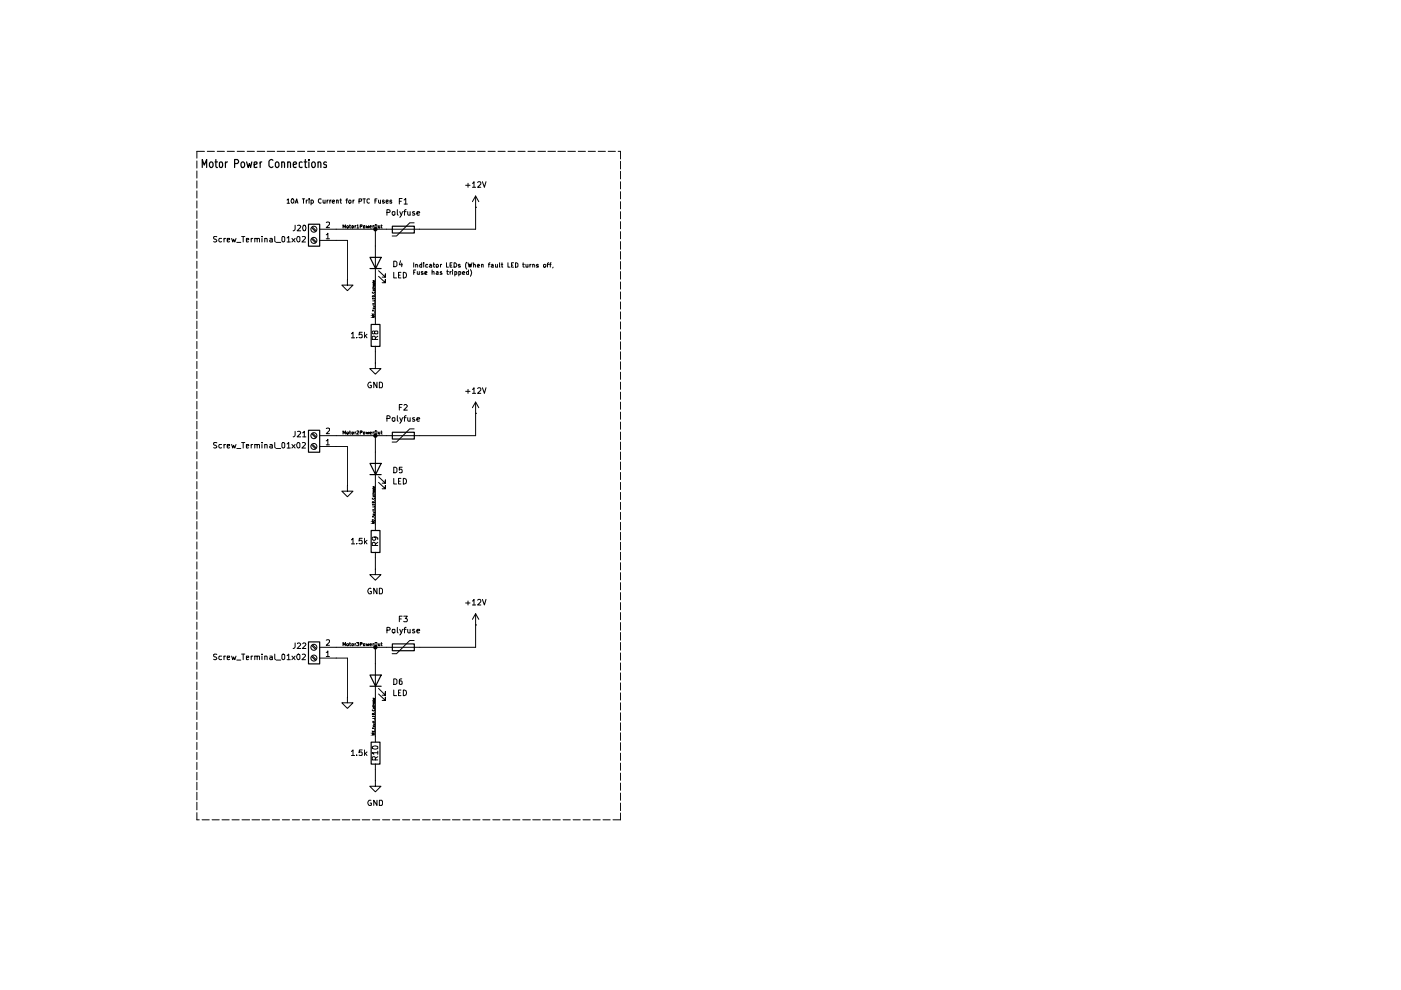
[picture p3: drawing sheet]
<svg xmlns="http://www.w3.org/2000/svg" width="297mm" height="210mm" viewBox="0 0 297 210" stroke-linecap="round" stroke-linejoin="round" font-family="sans-serif">
<g fill="none" stroke="#000" stroke-width=".21">
<path d="M41.7 34.1v1.5M41.7 36.2v1.6M41.7 38.4v1.5M43.3 32.1h-1.6v1.4M43.9 32.1h1.6M46.1 32.1h1.5M48.2 32.1h1.5M50.3 32.1h1.5M52.4 32.1h1.5M54.5 32.1h1.6M56.6 32.1h1.7M58.8 32.1h1.6"/>
<path d="M60.9 32.1h1.6M63.1 32.1h1.5M65.2 32.1h1.5M67.3 32.1h1.5M69.4 32.1h1.6M71.5 32.1h1.6M73.7 32.1h1.6M75.8 32.1h1.6M77.9 32.1h1.6M80 32.1h1.6M82.2 32.1h1.5M84.3 32.1h1.6"/>
<path d="M86.4 32.1h1.6M88.6 32.1h1.5M90.7 32.1h1.5M92.8 32.1h1.5M94.9 32.1h1.6M97 32.1h1.6M98.7 39.3h1M99.1 32.1h1.7M99.2 38.9v.8M100.2 38.9l.3-.4v1.2M100.2 39.7h.6M101.3 38.7l.1-.2h.4l.1 .2v.3l-.6 .7h.6"/>
<path d="M101.3 32.1h1.6M102.3 38.5l.4 1.2 .3-1.2M103.5 32.1h1.5M105.6 32.1h1.5M107.7 32.1h1.5M109.8 32.1h1.5M111.9 32.1h1.6M114 32.1h1.7M116.2 32.1h1.6M118.3 32.1h1.6M120.4 32.1h1.6M122.6 32.1h1.5"/>
<path d="M124.7 32.1h1.5M126.8 32.1h1.6M128.9 32.1h1.6M131.1 32.1h.5v1.6M131.6 34.2v1.6M131.6 36.3v1.6M131.6 38.5v1.5M41.7 40.5v1.5M41.7 42.6v1.5M41.7 44.7v1.6M41.7 46.8v1.6M41.7 48.9v1.6"/>
<path d="M41.7 51.1v1.6M41.7 53.3v1.5M41.7 55.4v1.5M41.7 57.5v1.5M41.7 59.6v1.5M46 50.2h-.7v.3l.7 .5-.3 .3-.4-.1M47 50.5h-.5l-.1 .6a.36 .36 0 0 0 .6 .1M47.5 50.5v.8M47.8 50.5h-.2l-.1 .2M48.2 50.9l.5-.1v-.3h-.5v.7h.5M49.1 50.5l.3 .8 .1-.6 .3 .6 .2-.8M50.2 51.4h.9"/>
<path d="M51.2 50.1h.7M51.6 50.1v1.2M52.2 50.9l.5-.1v-.3h-.5v.7h.5M53.3 50.5v.8M53.6 50.5h-.3v.2M54 50.6l.4-.1 .1 .8M54 50.5v.8M54.5 50.7v-.2h.4l.1 .8M55.5 50.1v.1M55.5 50.5v.8M56.1 50.6l.5-.1v.8M56.1 50.5v.8"/>
<path d="M57.2 50.5h.5v.8M57.7 50.8l-.5 .1-.1 .2 .2 .2 .4-.1M58.3 50.1v1l.1 .2M58.6 51.4h.9M59.9 50.2l.2-.1 .3 .3v.7l-.3 .2-.3-.2zM60.9 42.4l.2-.2v.9M60.9 50.5l.3-.4v1.2M60.9 43.1h.5M60.9 51.3h.7M61.8 42.2h.1a.47 .47 0 0 1 .4 .4 .47 .47 0 0 1-.3 .5l-.3-.3zM61.9 50.5l.7 .8M62.6 43.1l.3-.9 .3 .9"/>
<path d="M62.6 47.8v.8l-.5 .3M62.6 50.5l-.7 .8M62.7 42.8h.4M63.1 50.2l.2-.1 .3 .3v.7l-.4 .2a.7 .7 0 0 1-.1-1.1zM63.1 47.8h.4l.3 .3-.8 .8h.8M64.1 50.2l.4-.1 .3 .4-.8 .8h.8M64.1 42.2h.5M64.3 47.8h.3a.78 .78 0 0 1 0 1.1h-.3zM64.3 42.2v.9M64.9 42.4v.7M65.2 42.4l-.3 .3M65.5 42.2h.1"/>
<path d="M65.5 42.4v.7M66 42.5l.3-.1 .2 .3-.2 .4-.3-.1M66 42.4v1M66.1 48.3l.8 .8M66.1 50.7l.8 .8M66.3 48.2l.8 .7M66.3 50.5l.8 .8M67.7 51h6v8.3M68.1 42.2h-.4a.5 .5 0 0 0-.2 .5 .5 .5 0 0 0 .4 .4l.2-.1M68.5 42.4v.5l.2 .2 .2-.1M68.9 42.4v.7M69.2 49.8l.3-.4v1.2"/>
<path d="M69.2 47.2h.6v.4l-.6 .7h.6M69.2 50.6h.6M69.3 42.4v.7M69.6 42.4l-.3 .3M69.9 42.4v.7M70.2 42.4l-.3 .3M70.4 42.8l.6-.1-.2-.3-.4 .2v.3l.2 .2 .3-.1M71.4 42.6l.1-.2 .2 .1v.6M71.4 42.4v.7M72.1 42.4h.3M72.2 42.2v.8l.2 .1M72.7 48.3v-.6l.3 .5 .2-.5v.6"/>
<path d="M73.3 42.4h.4M73.5 48l.2-.2 .2 .2-.1 .3h-.2zM73.7 59.3v1.2h1.1l-1.1 1.1-1.2-1.1h1.2M73.7 59.3h.1M73.7 42.2h-.2v.9M74 42.5l.3-.1 .1 .2v.4l-.3 .1-.2-.2zM74.1 47.8h.2M74.2 47.7v.6h.1M74.6 47.9h.3l-.1 .4h-.2zM74.8 42.4v.7M75.1 42.4l-.3 .3M75.3 47.8v.5"/>
<path d="M75.4 47.8l-.1 .2M75.7 47.8l.2-.1v.6M75.7 48.3h.3M76.1 42.7l.5-.1v-.4h-.5v.9M76.4 48h.3l.1-.2-.4-.1v.6M77 42.2h.5M77 47.9h.4l-.1 .4h-.3zM77.2 42.2v.9M77.6 47.8l.2 .5 .1-.3 .2 .3v-.5M78.3 42.2h-.3l-.2 .1v.5l.3 .3 .2-.1M78.4 48.1l.3-.1v-.2h-.2l-.1 .5h.3M79 59.9h.5"/>
<path d="M79.1 47.8v.5M79.1 59.9l.1 .3 .3-.1-.1-.2M79.2 47.8l-.1 .2M79.4 59.5v.2l-.3-.1v-.1l.2 .2M79.5 47.8h.4l-.1 .5h-.3zM79.5 42.6h.3M79.6 48.6v20.1M79.9 42.2h-.4v.9M80.3 47.8v.5h.2M80.3 58.6l1.4 1.3v-.6v.6h-.7M80.3 57.4l1.4 1.4v-.7v.7h-.7M80.3 42.4v.5l.1 .2 .3-.1"/>
<path d="M80.5 47.8v.5M80.7 42.4v.7M80.8 47.8h.2M80.9 47.7v.6h.1M81.4 42.5l-.2-.1-.1 .4 .4 .1-.1 .2-.3-.1M81.9 42.8l.4-.1-.1-.3-.3 .1v.5h.4M82 45h.5l.2-.1-.1-.4-.6-.1v1.2M83.1 42.5l-.3-.1-.2 .2 .5 .2v.2h-.5M83.2 44.9l.5 .1v.6h-.5zM83.5 57.7v1.2h.6M83.5 55.4h.3l.4 .2v.7l-.4 .3h-.3zM84.2 44.4v1.1l.2 .1"/>
<path d="M84.5 58.3h.3M84.7 42.7h.4M84.8 44.9l.3 .7M84.9 55.3l-.2 .8h.6M85 57.7h-.5v1.2h.5M85.2 55.8v.8M85.3 42.1h-.6v1.2M85.3 44.9l-.4 1.1-.1 .1M85.5 57.7l.6 .2 .1 .4-.1 .5-.3 .1h-.3zM85.6 44.9h.5M85.7 42.4l.3-.3v1.2M85.7 43.3h.7"/>
<path d="M86.1 44.4l-.3 .2v1M86.4 44.9v.6l.2 .1h.4M87 44.9v.7M87.7 55.7v.9M87.7 57.7h.3M87.8 47.2h-.9l-2.8 2.8h-1M87.9 44.9h-.4v.1l.5 .5-.2 .1h-.3M88.1 56.1l.3-.1 .2 .2v.4M88.1 57.2h-.4v1M88.1 56v.6M88.4 45.2l.6-.1-.1-.2h-.4l-.1 .1v.5l.2 .1h.3M88.5 57.6v.5h.4"/>
<path d="M88.9 57.6v.6M89.4 55.7v.9h-.3l-.1-.5h.4M89.7 57.7l-.3-.1-.1 .2 .4 .3-.4 .1M89.8 55.7v.1M89.8 56v.6M90.1 57.9l.4-.1-.1-.2-.3 .1v.5h.4M90.7 56.1h-.4v.5h.4M91.1 56.1l.3-.1 .1 .2v.4h-.4l-.1-.1 .2-.2h.3M91.6 57.7h.4v.5M91.6 57.2v1M91.9 56h.3M91.9 55.7v.9h.3"/>
<path d="M92.5 56.2l.1-.2 .4 .2-.1 .4h-.4zM92.5 57.7h.4v.5h-.4v-.2l.4-.2M93.4 56v.6M93.6 56l-.2 .2M93.6 57.7l-.1-.1-.2 .1 .4 .4-.4 .1M94.7 55.7v.9h.4M94.7 57.6h.4M94.8 57.2v.9l.3 .1M95.4 56.2h.4M95.4 57.6v.6M95.7 57.6l-.3 .1M95.8 55.7h-.4v.9h.4"/>
<path d="M95.9 57.2v.1M95.9 57.6v.6M96.3 55.7h.2l.3 .3a.45 .45 0 0 1-.2 .6h-.3zM96.4 57.7h.5v.4l-.5 .1M96.4 57.6v.9M97.3 57.7h.4v.4l-.4 .1M97.3 57.6v.9M97.5 56.1l-.2-.1-.1 .3 .4 .3h-.4M98 57.9l.6-.1-.2-.2-.4 .1v.4l.5 .1M99 55.6l-.3 .4v.6l.3 .5M99.2 55.7l.3 .9 .2-.6 .1 .6 .3-.9M99.3 57.2v1h-.3l-.1-.5h.4"/>
<path d="M99.7 57.1a1.14 1.14 0 0 1 0 1.5M100.4 56.1l.3-.1 .1 .2v.4M100.4 55.7v.9M100.8 43.9h.1M100.8 41.6v7h-33.1M100.8 41.6l-.6 1.2M100.8 41.6l.7 1.2M101.3 56.4l.4-.1-.2-.3-.2 .1v.5h.3M102.1 56.1h.3v.5M102.1 56v.6M103.5 56h.4M103.9 55.7l-.3 .2v.7"/>
<path d="M104.2 56.1h.4v.5h-.4l-.1-.1 .2-.2h.3M105.1 56v.6h.4M105.5 56v.6M105.9 55.7l.1 .9M106.3 56h.3M106.4 55.7v.9h.2M107.7 55.7v.9h.4M108.5 56.2h.2M108.9 55.7h-.4v.9h.4M109.3 55.7l.5 .3v.5l-.2 .1h-.3zM110.8 56h.4M110.9 55.7v.9h.3"/>
<path d="M111.5 56v.6h.4M111.9 56v.6M112.4 56v.6M112.6 56l-.2 .2M112.9 56.1l.3-.1 .2 .2v.4M112.9 56v.6M114.1 56.1l-.2-.1-.2 .2 .4 .2v.2h-.4M115.2 56.1l.4-.1 .1 .2v.4h-.5zM116 56h.3M116.3 55.7l-.2 .2v.7M116.5 56h.3M116.8 55.7l-.1 .1v.8"/>
<path d="M117.3 56.6l-.1 .2M131.6 40.6v1.6M131.6 42.8v1.5M131.6 44.9v1.5M131.6 47v1.5M131.6 49.1v1.5M131.6 51.2v1.6M131.6 53.3v1.6M131.6 55.5v1.6M131.6 57.6v1.6M131.6 59.8v1.5M41.7 61.7v1.5"/>
<path d="M41.7 63.8v1.6M41.7 66v1.6M41.7 68.1v1.6M41.7 70.2v1.6M41.7 72.4v1.5M41.7 74.5v1.5M41.7 76.6v1.5M41.7 78.7v1.6M74.5 70.8l.3-.4v1.2M74.5 71.6h.7M75.6 71.5v.1M76.8 70.4h-.6l-.1 .6 .2-.1h.3l.2 .1v.5h-.7"/>
<path d="M77.3 70.4v1.2M77.5 71.2l.3 .4M77.8 70.9l-.5 .4M79 65.7v.2h.5M79 63.2v.2h.5v-.2M79 62.8l.4-.1 .1 .2h-.5zM79 61.8v.3a.26 .26 0 0 0 .3 0 .26 .26 0 0 0 .1-.3M79 61h.5M79.1 60.3h.3l.1 .2-.3 .1zM79.1 61.1v.2M79.1 64.3v.2M79.1 64.9h.4"/>
<path d="M79.2 65.3v.2h.3l-.1-.2M79.2 61.4l.1 .3 .2-.1-.1-.2M79.2 63.2v.2M79.2 65.7v.2M79.4 64.9v.2h-.3M79.4 70.4l.2-.2 .5 .1-.1 .5h-.4l-.3-.6-.4 .2 .2 .4h.2l.1-.2M79.5 66.9h-.5l.3 .2-.3 .2h.5M79.5 66.6h-.5l.1 .2M79.5 65.3h-.4v.2M79.5 64.6h-.5M79.5 64.3l-.5 .1M79.5 63.5v.3h-.5"/>
<path d="M79.5 61.4h-.3l-.1 .3M79.5 61.1l-.1 .2h-.4M79.5 60.7h-.4v.3M79.5 62.3v.3M79.5 63.9v.3M79.5 66v.4M79.5 66.5v.3M79.6 77v1.1h1.2l-1.2 1.2-1.2-1.2h1.2M79.6 77h.1M79.6 72v-.5l-.2-.2h-.3l-.2 .2v.5h1.2M79.6 73.4v3.6M80.1 71.3l-.5 .3"/>
<path d="M131.6 61.9v1.5M131.6 64v1.5M131.6 66.1v1.5M131.6 68.2v1.6M131.6 70.4v1.6M131.6 72.5v1.6M131.6 74.6v1.6M131.6 76.7v1.6M131.6 78.9v1.5M41.7 80.9v1.5M41.7 83v1.5M41.7 85.1v1.6"/>
<path d="M41.7 87.2v1.6M41.7 89.3v1.6M41.7 91.4v1.6M41.7 93.6v1.6M41.7 95.8v1.5M41.7 97.9v1.5M41.7 100v1.5M46 93.9h-.7v.3l.7 .5-.3 .3-.4-.1M47 94.2h-.5l-.1 .5a.36 .36 0 0 0 .6 .2M47.5 94.2v.8M47.8 94.2h-.2l-.1 .2M48.2 94.6l.5-.1v-.3h-.5v.7h.5"/>
<path d="M49.1 94.2l.3 .8 .1-.6 .3 .6 .2-.8M50.2 95.1h.9M51.2 93.8h.7M51.6 93.8v1.2M52.2 94.6l.5-.1v-.3h-.5v.7h.5M53.3 94.2v.8M53.6 94.2h-.3v.2M54 94.3l.4-.1 .1 .8M54 94.2v.8M54.5 94.4v-.2h.4l.1 .8M55.5 93.8v.1M55.5 94.2v.8"/>
<path d="M56.1 94.3l.5-.1v.8M56.1 94.2v.8M57.2 94.2h.5v.8M57.7 94.5l-.5 .1-.1 .1 .2 .3 .4-.1M58.3 93.8v1l.1 .2M58.6 95.1h.9M59.9 93.9l.2-.1 .3 .3v.6l-.3 .3-.3-.3zM60.9 94.1l.3-.3v1.2M60.9 95h.7M61.9 94.2l.7 .8M62.6 91.4v.9l-.5 .3M62.6 94.2l-.7 .8"/>
<path d="M63.1 93.9l.2-.1 .3 .3v.6l-.4 .3a.7 .7 0 0 1-.1-1.1zM63.1 91.5l.4-.1 .3 .4-.8 .8h.8M64.1 93.9l.4-.1 .3 .3-.8 .9h.8M64.2 91.8l.3-.4v1.2M64.2 92.6h.7M66.1 92l.8 .8M66.1 94.4l.8 .8M66.3 91.9l.8 .7M66.3 94.2l.8 .8M67.7 94.7h6v8.3M69.2 93.5l.3-.4v1.2M69.2 90.8h.6v.5l-.6 .6h.6"/>
<path d="M69.2 94.3h.6M72.7 92v-.6l.3 .5 .2-.5v.6M73.5 91.7l.3-.1 .1 .3-.3 .1zM74.1 91.6h.2M74.2 91.4v.5l.1 .1M74.6 91.6h.3l-.1 .4-.2-.1zM75.3 91.6v.4M75.4 91.6l-.1 .1M75.7 91.4h.2l.1 .2-.4 .4h.4M76.4 91.7h.3l.1-.3h-.4v.6M77 91.6h.4l-.1 .4-.3-.1zM77.6 91.6l.2 .4 .1-.3 .2 .3v-.4"/>
<path d="M78.4 91.8h.3v-.2l-.3 .1v.2l.3 .1M78.7 81.1l-.1-.1a.66 .66 0 0 0-.6 .5 .66 .66 0 0 0 .2 .7l.5-.1v-.4h-.2M79.1 91.6v.4M79.2 91.6l-.1 .1M79.5 91.4h.4l-.1 .6-.3-.1zM79.6 92.4v20M79.9 81v1.2l-.7-1.2v1.2M80.3 91.6v.4l.2-.1M80.4 81l.5 .1 .2 .3v.6l-.2 .2h-.5zM80.5 91.6v.4M80.8 91.6h.2M80.9 91.4v.5l.1 .1"/>
<path d="M82 88.7h.5l.2-.1-.1-.4-.6-.1v1.2M83.2 88.6h.5v.6h-.5zM83.5 99.1h.3l.4 .2v.7l-.4 .2h-.3zM84.2 88.1v1.1l.2 .1M84.7 86.4h.4M84.8 88.6l.3 .7M85.3 99.1h-.6v.6l.1-.2h.3l.2 .2v.5h-.6M85.3 85.8h-.6v1.2M85.3 88.6l-.4 1.1h-.1M85.6 88.6h.5M85.7 85.9l.4-.1 .3 .3-.8 .9h.8M86.1 88.1l-.3 .2v1"/>
<path d="M86.4 88.6v.6l.2 .1 .4-.1M87 88.6v.7M87.8 90.9h-.9l-2.8 2.8h-1M87.9 88.6h-.4v.1l.5 .5-.2 .1-.3-.1M88.4 88.9l.6-.1-.1-.2h-.4l-.1 .1v.5l.2 .1 .3-.1M98.7 83h1M99.2 82.5v.9M100.2 82.5l.3-.3v1.2M100.2 83.4h.6M100.8 87.6h.1M100.8 85.3v7.1h-33.1M100.8 85.3l-.6 1.1"/>
<path d="M100.8 85.3l.7 1.1M101.3 82.4l.1-.2h.4l.1 .2v.3l-.6 .7h.6M102.3 82.2l.4 1.2 .3-1.2M131.6 81v1.5M131.6 83.1v1.6M131.6 85.3v1.5M131.6 87.4v1.5M131.6 89.5v1.5M131.6 91.6v1.6M131.6 93.7v1.6M131.6 95.8v1.7M131.6 98v1.6"/>
<path d="M41.7 102.1v1.5M41.7 104.2v1.6M41.7 106.3v1.6M41.7 108.5v1.6M41.7 110.6v1.6M41.7 112.8v1.5M41.7 114.9v1.5M41.7 117v1.5M41.7 119.1v1.5M73.7 103v1.1h1.1l-1.1 1.2-1.2-1.2h1.2M73.7 103h.1M74.5 114.5l.3-.4v1.2"/>
<path d="M74.5 115.3h.7M75.6 115.2v.1M76.8 114.1h-.6l-.1 .6 .2-.1h.3l.2 .1v.5h-.7M77.3 114.1v1.2M77.5 114.9l.3 .4M77.8 114.6l-.5 .4M79 109.3v.3h.5M79 106.9v.2h.5v-.2M79 106.5l.3-.1 .2 .2h-.5zM79 105.5v.3a.26 .26 0 0 0 .3 0 .26 .26 0 0 0 .1-.3M79 104.7h.5M79 103.6h.5"/>
<path d="M79.1 104h.3l.1 .2-.4 .1zM79.1 103.6l.1 .2h.3l-.1-.2M79.1 108.6h.4M79.1 104.8v.2M79.1 108v.2M79.2 109l.1 .3 .2-.1-.1-.2M79.2 105.1l.1 .3 .2-.1-.1-.2M79.2 106.9v.2M79.2 109.4v.2M79.4 108.6v.2h-.3M79.4 103.2v.2l-.3-.1v-.1l.2 .2M79.4 113.9h.2l.1 .4-.3 .3h-.2l-.3-.3 .2-.4h.7l.3 .1v.4"/>
<path d="M79.5 110.6h-.5l.3 .2-.3 .2h.5M79.5 110.2v.2l-.4-.2h-.1v.2M79.5 109h-.4v.2M79.5 108.2l-.5 .1M79.5 108l-.5 .1M79.5 107.2v.3h-.5M79.5 105.1h-.3l-.1 .3M79.5 104.8l-.1 .1h-.4M79.5 104.4h-.4v.3M79.5 106v.3M79.5 107.6v.3M79.5 109.7v.4"/>
<path d="M79.6 115.7l-.1-.6h-.5l-.1 .6h1.2M79.6 117.1v3.5M80.1 115l-.5 .4M80.3 102.3l1.4 1.3v-.6v.6h-.7M80.3 101.1l1.4 1.3v-.6v.6h-.7M83.5 101.4v1.2h.6M84.5 102h.3M85 101.4h-.5v1.2h.5M85.5 101.4l.6 .2 .1 .3-.1 .5-.3 .2h-.3zM131.6 100.2v1.5M131.6 102.3v1.5M131.6 104.4v1.5"/>
<path d="M131.6 106.5v1.5M131.6 108.6v1.6M131.6 110.7v1.7M131.6 112.9v1.6M131.6 115v1.6M131.6 117.1v1.6M131.6 119.3v1.5M41.7 121.2v1.6M41.7 123.4v1.6M41.7 125.5v1.6M41.7 127.6v1.6M41.7 129.7v1.6"/>
<path d="M41.7 131.9v1.5M41.7 134v1.6M41.7 136.1v1.6M41.7 138.3v1.5M46 138.8h-.7v.3l.7 .4-.3 .4-.4-.1M47 139.1h-.5l-.1 .5a.36 .36 0 0 0 .6 .2M47.5 139.1v.8M47.8 139.1h-.2l-.1 .2M48.2 139.4h.5v-.3h-.5v.7h.5M49.1 139.1l.3 .8 .1-.6 .3 .6 .2-.8M50.2 140h.9M51.2 138.7h.7"/>
<path d="M51.6 138.7v1.2M52.2 139.4h.5v-.3h-.5v.7h.5M53.3 139.1v.8M53.6 139.1h-.3v.2M54 139.2l.4-.1 .1 .8M54 139.1v.8M54.5 139.3v-.2h.4l.1 .8M55.5 138.7v.1M55.5 139.1v.8M56.1 139.2l.5-.1v.8M56.1 139.1v.8M57.2 139.1h.5v.8"/>
<path d="M57.7 139.4h-.5l-.1 .2 .2 .3 .4-.1M58.3 138.7v1l.1 .2M58.6 140h.9M59.9 138.8l.2-.1 .3 .2v.7l-.3 .3-.3-.3zM60.9 139l.3-.3v1.2M60.9 139.9h.7M61.9 139.1l.7 .8M62.6 136.3v.9l-.5 .3M62.6 139.1l-.7 .8M63.1 138.8l.2-.1 .3 .2v.7l-.4 .3a.7 .7 0 0 1-.1-1.1zM63.1 136.5l.4-.2 .3 .4-.8 .8h.8M64.1 138.8l.4-.1 .3 .3-.8 .9h.8"/>
<path d="M64.2 136.5l.4-.2 .3 .4-.8 .8h.8M66.1 136.9l.8 .8M66.1 139.3l.8 .7M66.3 136.7l.8 .8M66.3 139.1l.8 .8M67.7 139.5h6v8.3M69.2 138.3l.3-.3v1.2M69.2 135.7h.6v.4l-.6 .7h.6M69.2 139.2h.6M72.7 136.9v-.7l.3 .5 .2-.5v.7M73.5 136.6l.3-.1 .1 .3-.3 .1zM74.1 136.5h.2"/>
<path d="M74.2 136.2v.6l.1 .1M74.6 136.5h.3l-.1 .4-.2-.1zM75.3 136.5v.4M75.4 136.5l-.1 .1M75.6 136.2h.4l-.1 .3 .1 .1v.2h-.4M76.4 136.6h.3l.1-.3-.4-.1v.7M77 136.5h.4l-.1 .4-.3-.1zM77.6 136.5l.2 .4 .1-.3 .2 .3v-.4M78.4 136.7h.3v-.2l-.3 .1v.2l.3 .1M78.7 124.8l-.1-.1a.66 .66 0 0 0-.6 .5 .66 .66 0 0 0 .2 .7l.5-.1v-.4h-.2M79.1 136.5v.4M79.2 136.5l-.1 .1"/>
<path d="M79.5 136.3h.4l-.1 .6-.3-.1zM79.6 120.6v1.2h1.2l-1.2 1.2-1.2-1.2h1.2M79.6 120.6h.1M79.6 137.2v20.1M79.9 124.7v1.2l-.7-1.2v1.2M80.3 136.5v.4l.2-.1M80.4 124.7l.5 .1 .2 .3v.5l-.2 .3h-.5zM80.5 136.5v.4M80.8 136.5h.2M80.9 136.2v.6l.1 .1M82 133.6h.5l.2-.2-.1-.3-.6-.1v1.2M83.2 133.4l.5 .1v.6h-.5z"/>
<path d="M84.2 133v1l.2 .2M84.7 131.2h.4M84.8 133.4l.3 .8M85.3 130.6h-.6v1.2M85.3 133.4l-.4 1.1-.1 .1M85.6 130.6h.8l-.5 .5 .5 .2v.4l-.2 .1-.6-.1M85.6 133.4h.5M86.1 133l-.3 .2v1M86.4 133.4v.6l.2 .2 .4-.1M87 133.4v.8M87.8 135.8h-.9l-2.8 2.8h-1M87.9 133.4h-.4v.2l.5 .4-.2 .2-.3-.1"/>
<path d="M88.4 133.8l.6-.1-.1-.3h-.4l-.1 .2v.4l.2 .2 .3-.1M98.7 127.8h1M99.2 127.4v.9M100.2 127.4l.3-.3v1.2M100.2 128.3h.6M100.8 132.5h.1M100.8 130.1v7.1h-33.1M100.8 130.1l-.6 1.2M100.8 130.1l.7 1.2M101.3 127.3l.1-.2h.4l.1 .2v.3l-.6 .7h.6M102.3 127.1l.4 1.2 .3-1.2M131.6 121.4v1.5"/>
<path d="M131.6 123.5v1.6M131.6 125.6v1.6M131.6 127.8v1.5M131.6 129.9v1.5M131.6 132v1.6M131.6 134.1v1.6M131.6 136.2v1.6M131.6 138.4v1.6M41.7 140.4v1.5M41.7 142.5v1.5M41.7 144.6v1.6M41.7 146.7v1.6"/>
<path d="M41.7 148.8v1.7M41.7 151v1.6M41.7 153.2v1.5M41.7 155.3v1.5M41.7 157.4v1.5M41.7 159.5v1.5M73.7 147.8v1.2h1.1l-1.1 1.2-1.2-1.2h1.2M73.7 147.8h.1M74.5 159.3l.3-.3v1.2M76.8 159h-.6l-.1 .6 .2-.2h.3l.2 .2v.5h-.7M77.3 159v1.2M77.5 159.8l.3 .4"/>
<path d="M77.8 159.4l-.5 .5M78.9 158.4l.2-.2h.6l.4 .1v.4a.75 .75 0 0 1-1.2-.3zM79 155.3v-.2l.1 .1v-.1h.3v.2M79 154.2v.3h.5M79 151.8v.1h.5v-.1M79 151.3h.3l.2 .2h-.5zM79 150.4v.3a.21 .21 0 0 0 .3 0 .21 .21 0 0 0 .1-.3M79 149.6h.5M79 148.5h.5M79.1 148.9h.3l.1 .2h-.4zM79.1 148.5v.2h.3v-.2M79.1 149.6v.3"/>
<path d="M79.1 152.9v.1M79.1 153.5h.4M79.2 153.9l.1 .2h.2l-.1-.2M79.2 150l.1 .2h.2l-.1-.2M79.2 151.8v.1M79.2 154.3v.2M79.4 153.5v.1h-.3M79.4 148v.3h-.2l-.1-.3 .2 .3M79.5 155.5h-.5l.3 .2-.3 .1h.5M79.5 153.9h-.4v.2M79.5 153.1l-.5 .1M79.5 152.9l-.5 .1"/>
<path d="M79.5 152.1v.3h-.5M79.5 150h-.3l-.1 .2M79.5 149.6l-.1 .2h-.4M79.5 149.3h-.4v.3M79.5 150.8v.4M79.5 152.4v.4M79.5 154.6v.4M80.1 159.6h-1.2l.3 .3M80.1 159.3v.6M80.3 147.2l1.4 1.3v-.7v.7h-.7M80.3 146l1.4 1.4v-.8v.8h-.7M83.5 146.3v1.2h.6"/>
<path d="M83.5 143.9h.3l.4 .3v.7l-.4 .2h-.3zM84.5 146.9h.3M85 146.3h-.5v1.2h.5M85.2 143.9h-.3l-.2 .3v.8h.6v-.5l-.2-.1h-.3l-.1 .2M85.5 146.3l.6 .2 .1 .3-.1 .5-.3 .2h-.3zM131.6 140.5v1.6M131.6 142.7v1.5M131.6 144.8v1.5M131.6 146.9v1.5M131.6 149v1.5M131.6 151.1v1.6M131.6 153.2v1.7"/>
<path d="M131.6 155.4v1.6M131.6 157.5v1.6M131.6 159.7v1.5M41.7 172.3v1.5h.5M41.7 161.6v1.6M41.7 163.7v1.7M41.7 165.9v1.6M41.7 168v1.6M41.7 170.1v1.6M42.8 173.8h1.6M45 173.8h1.5M47.1 173.8h1.5"/>
<path d="M49.2 173.8h1.5M51.3 173.8h1.6M53.4 173.8h1.6M55.5 173.8h1.6M57.7 173.8h1.6M59.9 173.8h1.5M62 173.8h1.5M64.1 173.8h1.5M66.2 173.8h1.5M68.3 173.8h1.5M70.4 173.8h1.7M72.6 173.8h1.6"/>
<path d="M74.5 160.2h.7M74.7 173.8h1.6M75.6 160.1v.1M76.8 173.8h1.6M78.7 169.7h-.5l-.1 .2-.1 .4 .2 .5 .5-.1v-.4h-.2M79 173.8h1.5M79.6 165.5v1.2h1.2l-1.2 1.2-1.2-1.2h1.2M79.6 165.5h.1M79.6 161.1v-.5l-.2-.2h-.3l-.2 .2v.5h1.2M79.6 162v3.5M79.9 169.7v1.1l-.7-1.1v1.1M80.1 160.4l-.5 .4"/>
<path d="M80.4 169.7h.5l.2 .2v.6l-.2 .3h-.5zM81.1 173.8h1.5M83.2 173.8h1.6M85.3 173.8h1.6M87.5 173.8h1.5M89.6 173.8h1.6M91.7 173.8h1.6M93.8 173.8h1.6M95.9 173.8h1.6M98.1 173.8h1.6M100.2 173.8h1.6M102.4 173.8h1.5"/>
<path d="M104.5 173.8h1.5M106.6 173.8h1.5M108.7 173.8h1.5M110.8 173.8h1.6M112.9 173.8h1.7M115.1 173.8h1.6M117.2 173.8h1.6M119.4 173.8h1.5M121.5 173.8h1.5M123.6 173.8h1.5M125.7 173.8h1.6M127.8 173.8h1.6"/>
<path d="M131.6 161.8v1.5M131.6 163.9v1.5M131.6 166v1.6M131.6 168.1v1.6M131.6 170.3v1.6M131.6 172.4v1.4h-1.6"/>
<circle cx="66.5" cy="51" r=".64"/>
<circle cx="66.5" cy="48.6" r=".64"/>
<circle cx="66.5" cy="94.7" r=".64"/>
<circle cx="66.5" cy="92.4" r=".64"/>
<circle cx="66.5" cy="137.2" r=".64"/>
<circle cx="66.5" cy="139.5" r=".64"/>
</g>
<g fill="none" stroke="#000" stroke-width=".25">
<path d="M42.9 35.5v-1.7l.4 1.2 .5-1.2v1.7M44.5 34.5l.4-.2 .3 .4v.5l-.3 .3h-.2l-.3-.3zM45.6 34.3h.5M45.8 33.8v1.5l.3 .2M46.5 34.5l.3-.2 .3 .1v1l-.3 .1-.3-.2zM47.8 34.3v1.2M48.2 34.3l-.4 .4M49.7 34.7h.6a.47 .47 0 0 0 .3-.5 .47 .47 0 0 0-.3-.4h-.6v1.7M51.2 34.5l.4-.2 .3 .4v.5l-.3 .3h-.2l-.3-.3zM52.3 34.3l.3 1.2 .3-.8 .2 .8 .3-1.2M53.9 34.9l.6-.1v-.4h-.6v1h.6M55.2 34.3v1.2"/>
<path d="M55.5 34.3l-.3 .2v.2M57.9 34l-.1-.1a.49 .49 0 0 0-.8 .3l.1 1.1a.45 .45 0 0 0 .8 0M58.5 34.5l.4-.2 .2 .4v.5l-.2 .3h-.3l-.2-.3zM59.7 34.5l.2-.2 .3 .1 .1 1.1M59.7 34.3v1.2M61 34.5l.2-.2 .3 .1 .1 1.1M61 34.3v1.2M62.2 34.9l.7-.1-.2-.5-.4 .1-.1 .9 .2 .2 .4-.1M64.1 34.4l-.4-.1-.2 .2v.8l.2 .2 .4-.1M64.5 34.3h.6M64.7 33.8v1.6l.4 .1M65.5 33.8v.2"/>
<path d="M65.5 34.3v1.2M66.2 34.5l.4-.2 .2 .4v.5l-.2 .3h-.3l-.2-.3zM67.4 34.5l.2-.2 .3 .1 .1 1.1M67.4 34.3v1.2M69.2 34.4a.33 .33 0 0 0-.5 0 .33 .33 0 0 0 0 .4l.5 .2v.4h-.6M65.4 47.5h2.4v4.7h-2.4zM78.4 54.6h2.4l-1.2 2.3zM78.4 56.9h2.4M83.2 48h4.6v1.4h-4.6zM78.7 68.8h1.9v4.6h-1.9zM65.4 91.2h2.4v4.7h-2.4zM78.4 98.3h2.4l-1.2 2.3z"/>
<path d="M83.2 91.7h4.6v1.4h-4.6zM78.4 100.6h2.4M78.7 112.5h1.9v4.6h-1.9zM65.4 136.1h2.4v4.7h-2.4zM83.2 136.5h4.6v1.5h-4.6zM78.4 143.1h2.4l-1.2 2.4zM78.4 145.5h2.4M78.7 157.4h1.9v4.6h-1.9z"/>
</g>
<g fill="#000">
<circle cx="79.6" cy="48.6" r=".47"/>
<circle cx="79.6" cy="92.4" r=".47"/>
<circle cx="79.6" cy="137.2" r=".47"/>
</g>
</svg>
